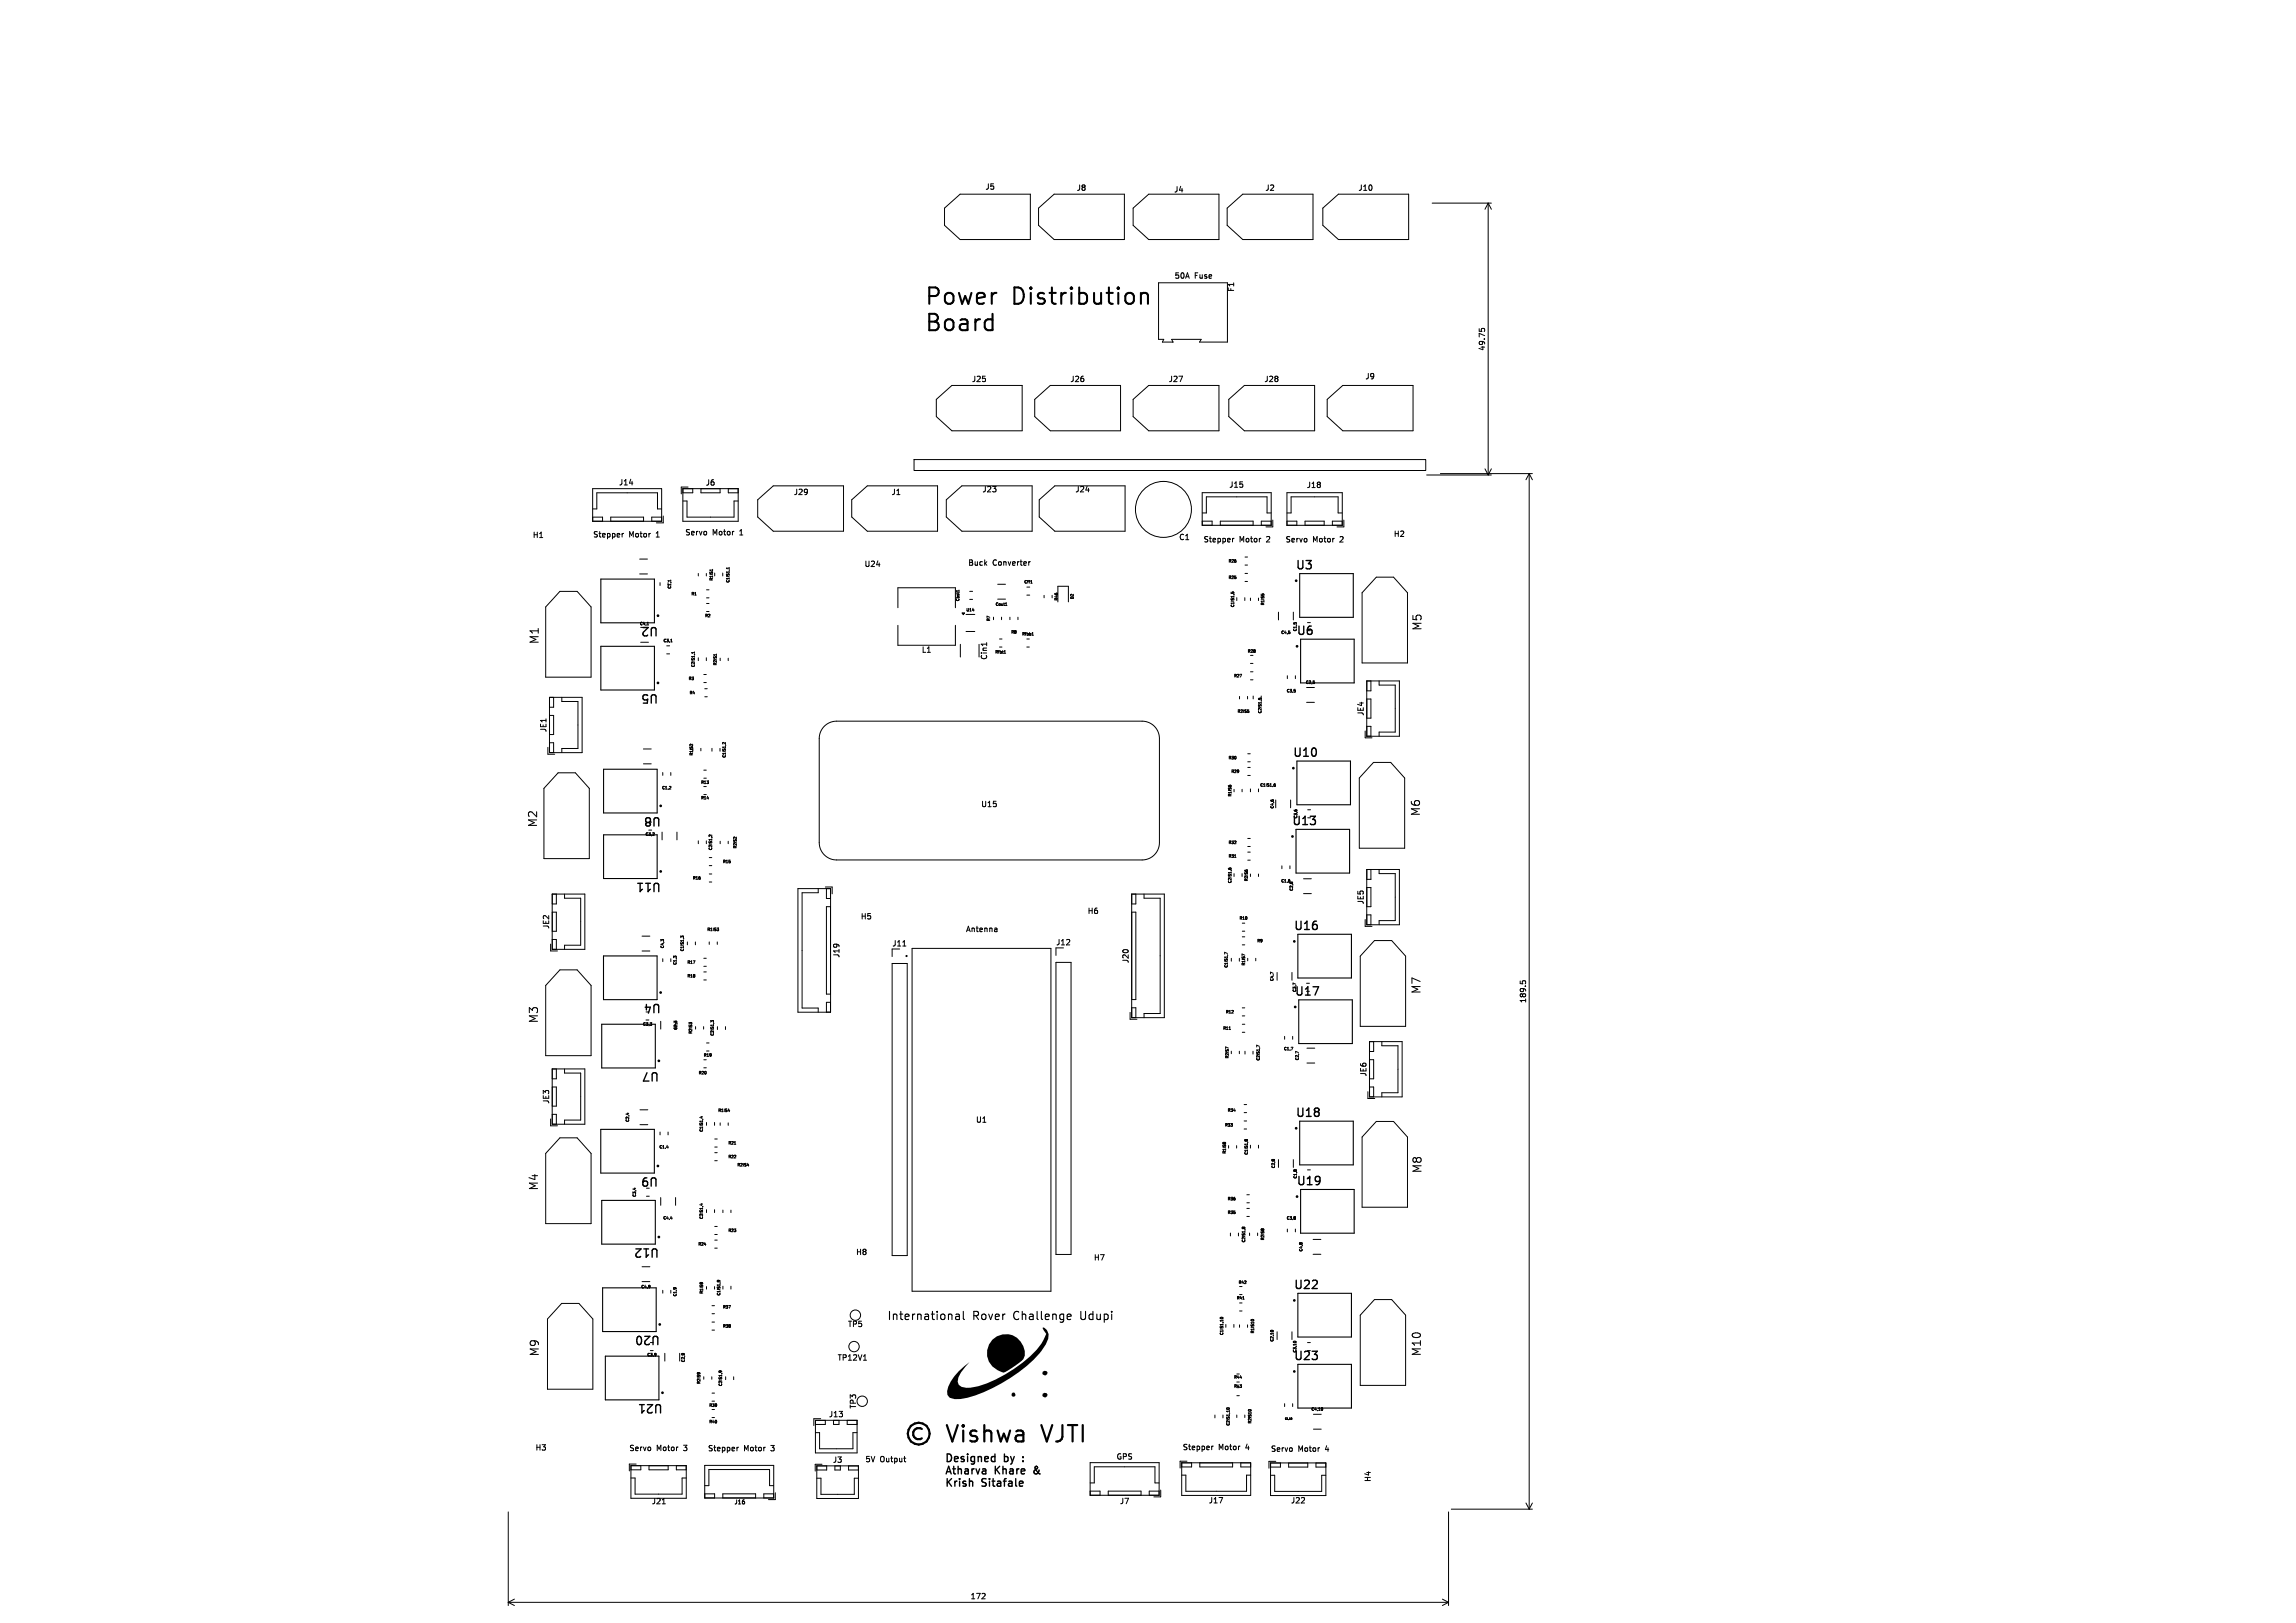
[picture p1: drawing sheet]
<svg xmlns="http://www.w3.org/2000/svg" width="420mm" height="297mm" viewBox="0 0 420 297" stroke-linecap="round" stroke-linejoin="round" font-family="sans-serif">
<defs><g id="words">
<g font-size="4.2">
<text x="169" y="56">Power</text>
<text x="185.1" y="56">Distribution</text>
<text x="169" y="60.8">Board</text>
<text x="191.1" y="264.2">VJTI</text>
</g>
<g font-size="2.1">
<text x="236.9" y="104.3">U3</text>
<text x="98.8" y="118" transform="rotate(-90 98.8 118)">M1</text>
<text x="120.5" y="114.6" transform="rotate(-180 120.5 114.6)">U2</text>
<text x="237.1" y="116.3">U6</text>
<text x="260.3" y="115.6" transform="rotate(-90 260.3 115.6)">M5</text>
<text x="120.5" y="126.9" transform="rotate(-180 120.5 126.9)">U5</text>
<text x="236.4" y="138.6">U10</text>
<text x="121" y="149.4" transform="rotate(-180 121 149.4)">U8</text>
<text x="260" y="149.5" transform="rotate(-90 260 149.5)">M6</text>
<text x="98.5" y="151.5" transform="rotate(-90 98.5 151.5)">M2</text>
<text x="236.2" y="151.1">U13</text>
<text x="121" y="161.4" transform="rotate(-180 121 161.4)">U11</text>
<text x="236.6" y="170.3">U16</text>
<text x="121" y="183.6" transform="rotate(-180 121 183.6)">U4</text>
<text x="236.7" y="182.3">U17</text>
<text x="260.1" y="182" transform="rotate(-90 260.1 182)">M7</text>
<text x="98.7" y="187.4" transform="rotate(-90 98.7 187.4)">M3</text>
<text x="120.7" y="196.1" transform="rotate(-180 120.7 196.1)">U7</text>
<text x="236.9" y="204.5">U18</text>
<text x="120.5" y="215.3" transform="rotate(-180 120.5 215.3)">U9</text>
<text x="260.3" y="214.8" transform="rotate(-90 260.3 214.8)">M8</text>
<text x="98.7" y="218" transform="rotate(-90 98.7 218)">M4</text>
<text x="237.1" y="217">U19</text>
<text x="120.7" y="228.3" transform="rotate(-180 120.7 228.3)">U12</text>
<text x="236.6" y="236">U22</text>
<text x="120.9" y="244.3" transform="rotate(-180 120.9 244.3)">U20</text>
<text x="162.2" y="241.7">International</text>
<text x="177.9" y="241.7">Rover</text>
<text x="185.6" y="241.7">Challenge</text>
<text x="198.1" y="241.7">Udupi</text>
<text x="98.8" y="248.3" transform="rotate(-90 98.8 248.3)">M9</text>
<text x="236.6" y="249">U23</text>
<text x="260.2" y="248.3" transform="rotate(-90 260.2 248.3)">M10</text>
<text x="121.4" y="256.8" transform="rotate(-180 121.4 256.8)">U21</text>
</g>
<g font-size="1.9">
<text x="172.8" y="267.7">Designed</text>
<text x="172.8" y="269.9">Atharva</text>
<text x="182" y="269.9">Khare</text>
<text x="183.7" y="267.7">by</text>
<text x="189.6" y="269.9">&amp;</text>
<text x="172.8" y="272.2">Krish</text>
<text x="179.6" y="272.2">Sitafale</text>
</g>
<g font-size="1.4">
<text x="180.1" y="34.9">J5</text>
<text x="196.8" y="35.1">J8</text>
<text x="214.7" y="35.4">J4</text>
<text x="231.3" y="35.1">J2</text>
<text x="248.4" y="35.1">J10</text>
<text x="214.8" y="51.1">50A</text>
<text x="218.5" y="51.1">Fuse</text>
<text x="225.9" y="53.5" transform="rotate(-90 225.9 53.5)">F1</text>
<text x="271.8" y="64.2" transform="rotate(-90 271.8 64.2)">49.75</text>
<text x="177.7" y="70.1">J25</text>
<text x="195.7" y="70.1">J26</text>
<text x="213.7" y="70.1">J27</text>
<text x="231.2" y="70.1">J28</text>
<text x="249.6" y="69.6">J9</text>
<text x="113.1" y="89">J14</text>
<text x="129" y="89.1">J6</text>
<text x="224.7" y="89.4">J15</text>
<text x="238.9" y="89.5">J18</text>
<text x="145.1" y="90.8">J29</text>
<text x="163" y="90.8">J1</text>
<text x="179.6" y="90.3">J23</text>
<text x="196.6" y="90.3">J24</text>
<text x="97.3" y="98.6">H1</text>
<text x="108.4" y="98.4">Stepper</text>
<text x="115.1" y="98.4">Motor</text>
<text x="120.2" y="98.4">1</text>
<text x="125.3" y="98">Servo</text>
<text x="130.4" y="98">Motor</text>
<text x="135.5" y="98">1</text>
<text x="215.6" y="99">C1</text>
<text x="220.1" y="99.3">Stepper</text>
<text x="226.7" y="99.3">Motor</text>
<text x="231.9" y="99.3">2</text>
<text x="235.1" y="99.3">Servo</text>
<text x="240.2" y="99.3">Motor</text>
<text x="245.3" y="99.3">2</text>
<text x="254.8" y="98.4">H2</text>
<text x="158" y="103.9">U24</text>
<text x="177" y="103.6">Buck</text>
<text x="181.6" y="103.6">Converter</text>
<text x="168.5" y="119.6">L1</text>
<text x="180.8" y="120.9" transform="rotate(-90 180.8 120.9)">Cin1</text>
<text x="249.6" y="131.1" transform="rotate(-90 249.6 131.1)">JE4</text>
<text x="100.1" y="134.1" transform="rotate(-90 100.1 134.1)">JE1</text>
<text x="179.4" y="147.9">U15</text>
<text x="198.8" y="167.4">H6</text>
<text x="249.6" y="165.6" transform="rotate(-90 249.6 165.6)">JE5</text>
<text x="100.6" y="170.1" transform="rotate(-90 100.6 170.1)">JE2</text>
<text x="157.3" y="168.4">H5</text>
<text x="163.1" y="173.4">J11</text>
<text x="176.6" y="170.6">Antenna</text>
<text x="193.1" y="173.2">J12</text>
<text x="153.7" y="175.4" transform="rotate(-90 153.7 175.4)">J19</text>
<text x="206.6" y="176.4" transform="rotate(-90 206.6 176.4)">J20</text>
<text x="279.3" y="183.6" transform="rotate(-90 279.3 183.6)">189.5</text>
<text x="250.1" y="197.1" transform="rotate(-90 250.1 197.1)">JE6</text>
<text x="100.6" y="202.1" transform="rotate(-90 100.6 202.1)">JE3</text>
<text x="178.4" y="205.6">U1</text>
<text x="156.5" y="229.9">H8</text>
<text x="200" y="230.9">H7</text>
<text x="155" y="243">TP5</text>
<text x="153.1" y="249.2">TP12V1</text>
<text x="156.8" y="257.9" transform="rotate(-90 156.8 257.9)">TP3</text>
<text x="151.5" y="259.5">J13</text>
<text x="97.8" y="265.6">H3</text>
<text x="115" y="265.6">Servo</text>
<text x="120.1" y="265.6">Motor</text>
<text x="125.3" y="265.6">3</text>
<text x="129.4" y="265.6">Stepper</text>
<text x="136.1" y="265.6">Motor</text>
<text x="141.3" y="265.6">3</text>
<text x="152.2" y="267.9">J3</text>
<text x="158.2" y="267.6">5V</text>
<text x="161" y="267.6">Output</text>
<text x="204.1" y="267.3">GPS</text>
<text x="216.3" y="265.4">Stepper</text>
<text x="222.9" y="265.4">Motor</text>
<text x="228.1" y="265.4">4</text>
<text x="232.4" y="265.7">Servo</text>
<text x="237.5" y="265.7">Motor</text>
<text x="242.7" y="265.7">4</text>
<text x="119.1" y="275.5">J21</text>
<text x="204.7" y="275.4">J7</text>
<text x="221" y="275.3">J17</text>
<text x="236" y="275.3">J22</text>
<text x="250.9" y="271.3" transform="rotate(-90 250.9 271.3)">H4</text>
<text x="177.5" y="292.8">172</text>
</g>
<text font-size="1" x="134.3" y="275.4">J16</text>
<g font-size=".7">
<text x="122.8" y="107.8" transform="rotate(-90 122.8 107.8)">C1,1</text>
<text x="130.5" y="106.3" transform="rotate(-90 130.5 106.3)">R1IS1</text>
<text x="133.5" y="106.7" transform="rotate(-90 133.5 106.7)">C1IS1,1</text>
<text x="187.3" y="106.8">Cff1</text>
<text x="224.7" y="103">R26</text>
<text x="224.7" y="106">R25</text>
<text x="126.4" y="109">R1</text>
<text x="128.9" y="113">R2</text>
<text x="175.5" y="110.1" transform="rotate(-90 175.5 110.1)">Cbst1</text>
<text x="176.7" y="111.9">U14</text>
<text x="181.2" y="113.7" transform="rotate(-90 181.2 113.7)">R7</text>
<text x="182.1" y="110.9">Cout1</text>
<text x="193.6" y="109.9" transform="rotate(-90 193.6 109.9)">R46</text>
<text x="196.5" y="109.7" transform="rotate(-90 196.5 109.7)">D2</text>
<text x="225.8" y="111.2" transform="rotate(-90 225.8 111.2)">C1IS1,5</text>
<text x="231.3" y="110.8" transform="rotate(-90 231.3 110.8)">R1IS5</text>
<text x="117" y="114.5">C4,1</text>
<text x="121.3" y="117.6">C3,1</text>
<text x="182" y="119.7">Rfbt1</text>
<text x="184.9" y="116">R8</text>
<text x="186.9" y="116.4">Rfbb1</text>
<text x="228.2" y="119.5">R28</text>
<text x="234.3" y="116.1">C4,5</text>
<text x="237.2" y="115.6" transform="rotate(-90 237.2 115.6)">C1,5</text>
<text x="125.9" y="124.5">R3</text>
<text x="127.1" y="122.1" transform="rotate(-90 127.1 122.1)">C2IS1,1</text>
<text x="131.2" y="121.8" transform="rotate(-90 131.2 121.8)">R2IS1</text>
<text x="225.7" y="124">R27</text>
<text x="238.8" y="125.2">C2,5</text>
<text x="126.1" y="127.1">R4</text>
<text x="226.3" y="130.5">R2IS5</text>
<text x="230.8" y="130.6" transform="rotate(-90 230.8 130.6)">C2IS1,5</text>
<text x="235.3" y="126.8">C3,5</text>
<text x="126.8" y="138.3" transform="rotate(-90 126.8 138.3)">R1IS2</text>
<text x="128.2" y="143.5">R13</text>
<text x="132.8" y="138.7" transform="rotate(-90 132.8 138.7)">C1IS1,2</text>
<text x="224.7" y="139">R30</text>
<text x="225.2" y="141.5">R29</text>
<text x="121.1" y="144.5">C1,2</text>
<text x="128.2" y="146.4">R14</text>
<text x="225.3" y="145.8" transform="rotate(-90 225.3 145.8)">R1IS6</text>
<text x="230.5" y="144">C1IS1,6</text>
<text x="233.1" y="148" transform="rotate(-90 233.1 148)">C4,6</text>
<text x="237.4" y="149.8" transform="rotate(-90 237.4 149.8)">C3,6</text>
<text x="118" y="153">C3,2</text>
<text x="130.3" y="155.6" transform="rotate(-90 130.3 155.6)">C2IS1,2</text>
<text x="134.8" y="155.3" transform="rotate(-90 134.8 155.3)">R2IS2</text>
<text x="224.7" y="154.5">R32</text>
<text x="126.7" y="161">R16</text>
<text x="132.2" y="158">R15</text>
<text x="224.7" y="157">R31</text>
<text x="225.3" y="161.7" transform="rotate(-90 225.3 161.7)">C2IS1,6</text>
<text x="228.3" y="161.3" transform="rotate(-90 228.3 161.3)">R2IS6</text>
<text x="234.3" y="161.6">C1,6</text>
<text x="236.6" y="163.1" transform="rotate(-90 236.6 163.1)">C2,6</text>
<text x="121.5" y="173.6" transform="rotate(-90 121.5 173.6)">C4,3</text>
<text x="129.3" y="170.4">R1IS3</text>
<text x="226.7" y="168.4">R10</text>
<text x="229.9" y="172.5">R9</text>
<text x="123.8" y="176.6" transform="rotate(-90 123.8 176.6)">C1,3</text>
<text x="125.1" y="174.1" transform="rotate(-90 125.1 174.1)">C1IS1,3</text>
<text x="125.7" y="176.4">R17</text>
<text x="125.7" y="178.9">R18</text>
<text x="224.6" y="177.1" transform="rotate(-90 224.6 177.1)">C1IS1,7</text>
<text x="227.8" y="176.7" transform="rotate(-90 227.8 176.7)">R1IS7</text>
<text x="233" y="179.6" transform="rotate(-90 233 179.6)">C4,7</text>
<text x="224.2" y="185.5">R12</text>
<text x="237.1" y="181.6" transform="rotate(-90 237.1 181.6)">C3,7</text>
<text x="117.6" y="187.8">C3,3</text>
<text x="123.9" y="188.5" transform="rotate(-90 123.9 188.5)">C2,3</text>
<text x="126.7" y="189.2" transform="rotate(-90 126.7 189.2)">R2IS3</text>
<text x="130.6" y="189.6" transform="rotate(-90 130.6 189.6)">C2IS1,3</text>
<text x="223.7" y="188.5">R11</text>
<text x="127.8" y="196.7">R20</text>
<text x="128.7" y="193.4">R19</text>
<text x="224.8" y="193.7" transform="rotate(-90 224.8 193.7)">R2IS7</text>
<text x="230.5" y="194.1" transform="rotate(-90 230.5 194.1)">C2IS1,7</text>
<text x="234.8" y="192.3">C1,7</text>
<text x="237.6" y="194.1" transform="rotate(-90 237.6 194.1)">C2,7</text>
<text x="131.3" y="203.6">R1IS4</text>
<text x="224.5" y="203.5">R34</text>
<text x="115.1" y="205.3" transform="rotate(-90 115.1 205.3)">C2,4</text>
<text x="128.6" y="207.2" transform="rotate(-90 128.6 207.2)">C1IS1,4</text>
<text x="133.2" y="209.5">R21</text>
<text x="224" y="206.2">R33</text>
<text x="120.6" y="210.2">C1,4</text>
<text x="133.2" y="212">R22</text>
<text x="134.8" y="213.5">R2IS4</text>
<text x="224.3" y="211.2" transform="rotate(-90 224.3 211.2)">R1IS8</text>
<text x="228.3" y="211.4" transform="rotate(-90 228.3 211.4)">C1IS1,8</text>
<text x="233.3" y="213.8" transform="rotate(-90 233.3 213.8)">C2,8</text>
<text x="237.3" y="215.7" transform="rotate(-90 237.3 215.7)">C1,8</text>
<text x="116.4" y="219.1" transform="rotate(-90 116.4 219.1)">C3,4</text>
<text x="224.5" y="219.7">R36</text>
<text x="121.3" y="223.2">C4,4</text>
<text x="128.6" y="223.1" transform="rotate(-90 128.6 223.1)">C2IS1,4</text>
<text x="133.2" y="225.5">R23</text>
<text x="224.5" y="222.2">R35</text>
<text x="227.8" y="227.4" transform="rotate(-90 227.8 227.4)">C2IS1,8</text>
<text x="231.3" y="227" transform="rotate(-90 231.3 227)">R2IS8</text>
<text x="235.3" y="223.3">C3,8</text>
<text x="127.7" y="228">R24</text>
<text x="238.3" y="229.1" transform="rotate(-90 238.3 229.1)">C4,8</text>
<text x="117.3" y="235.8">C4,9</text>
<text x="123.8" y="237.3" transform="rotate(-90 123.8 237.3)">C1,9</text>
<text x="128.7" y="236.8" transform="rotate(-90 128.7 236.8)">R1IS9</text>
<text x="131.8" y="237.1" transform="rotate(-90 131.8 237.1)">C1IS1,9</text>
<text x="132.2" y="239.5">R37</text>
<text x="226.2" y="237.9">R41</text>
<text x="226.5" y="235">R42</text>
<text x="132.2" y="243">R38</text>
<text x="223.8" y="244.4" transform="rotate(-90 223.8 244.4)">C1IS1,10</text>
<text x="229.5" y="244" transform="rotate(-90 229.5 244)">R1IS10</text>
<text x="233" y="245.5" transform="rotate(-90 233 245.5)">C2,10</text>
<text x="118.4" y="248.3">C3,9</text>
<text x="125.3" y="249.3" transform="rotate(-90 125.3 249.3)">C2,9</text>
<text x="237.2" y="247.5" transform="rotate(-90 237.2 247.5)">C3,10</text>
<text x="128.2" y="253.3" transform="rotate(-90 128.2 253.3)">R2IS9</text>
<text x="129.7" y="257.5">R39</text>
<text x="132.1" y="253.7" transform="rotate(-90 132.1 253.7)">C2IS1,9</text>
<text x="225.7" y="252.4">R44</text>
<text x="225.7" y="254">R43</text>
<text x="129.7" y="260.5">R40</text>
<text x="225" y="260.9" transform="rotate(-90 225 260.9)">C2IS1,10</text>
<text x="229" y="260.5" transform="rotate(-90 229 260.5)">R2IS10</text>
<text x="239.8" y="258.2">C4,10</text>
</g>
<text font-size=".4" x="235" y="259.8">C1,10</text>
</g></defs>
<g fill="none" stroke="#000" stroke-width=".18">
<path d="M172.8 38.1l2.8-2.6h12.9v8.3h-12.9l-2.8-2.6zM190 38.1l2.8-2.6h12.9v8.3h-12.9l-2.8-2.6zM207.3 38.1l2.8-2.6h12.9v8.3h-12.9l-2.8-2.6zM224.5 38.1l2.8-2.6h12.9v8.3h-12.9l-2.8-2.6zM242 38.1l2.8-2.6h12.9v8.3h-12.9l-2.8-2.6zM262 37.2h10.8M272.2 37.2v49.7M272.2 37.2l.6 1.1M272.2 37.2l-.6 1.1M211.9 51.8h12.6v10.8h-5.1l.3-.5h-5.4l.3 .5h-2l.3-.5h-1zM171.3 73.1l2.8-2.6h12.9v8.3h-12.9l-2.8-2.6zM189.3 73.1l2.8-2.6h12.9v8.3h-12.9l-2.8-2.6z"/>
<path d="M207.3 73.1l2.8-2.6h12.9v8.3h-12.9l-2.8-2.6zM224.8 73.1l2.8-2.6h12.9v8.3h-12.9l-2.8-2.6zM242.8 73.1l2.8-2.6h12.9v8.3h-12.9l-2.8-2.6zM270.6 60.1v.5M271 60.5v-.2l.1-.2h.4l.1 .4M108.4 89.4h12.6v6h-12.6zM108.4 93.1h.8v-2.9h11.1v2.9h.7M108.4 94.6h1.8v.8M111.7 95.4v-.8h6v.8M113.8 97.6v.7M114.1 97.6l-.3 .2M119.2 95.4v-.8h1.8v.8"/>
<path d="M121.3 94.4v1.3h-1.2M124.9 89.4h10.1v6h-10.1zM124.9 89.4h1.8v.8h-1.8zM124.9 91.7h.8v2.9h8.6v-2.9h.7M125.9 89.1h-1.3v1.3M128.2 89.4h3.5v.8h-3.5zM135 89.4h-1.8v.8h1.8M138.6 91.5l2.8-2.6h12.9v8.3h-12.9l-2.8-2.6zM155.8 91.5l2.8-2.6h12.9v8.3h-12.9l-2.8-2.6zM167.2 84.1h93.6v2h-93.6zM173.1 91.5l2.9-2.6h12.8v8.3h-12.8l-2.9-2.6zM190.1 91.5l2.9-2.6h12.8v8.3h-12.8l-2.9-2.6z"/>
<path d="M219.9 90.2h12.6v5.9h-12.6zM219.9 93.9h.8v-3h11.1v3h.7M219.9 95.4h1.8v.7M223.2 96.1v-.7h6v.7M225.5 98.5v.7M225.7 98.5l-.2 .2M232.5 95.4h-1.8v.7M232.8 95.2v1.2h-1.2M235.4 90.2h10.1v5.9h-10.1zM235.4 93.9h.8v-3h8.6v3h.7M235.4 95.4h1.8v.7M238.7 96.1v-.7h3.5v.7"/>
<path d="M245.5 95.4h-1.8v.7M245.8 95.2v1.2h-1.2M261 86.9h11.8M263.5 86.7h16.8M271.6 85.8l.6 1.1M272.8 85.8l-.6 1.1M279.7 86.7v189.5M279.7 86.7l.6 1.1M279.7 86.7l-.6 1.1M102.4 108.2h3.2l2.5 2.9v12.8h-8.3v-12.8zM117 102.3h1.4M117 105h1.4"/>
<path d="M117.2 117.5h1.4M120.7 106.6v.5M122 118.2h.5M122 119.7h.5M122.7 117.5h.3M122.7 106.1v.3M127 119.3v.3M127 119.4h-.5l.1 .1M127.7 104.9v.5M129.2 104.9v.5M129.2 107.9h.5M129.2 109.4h.5"/>
<path d="M129.2 110.4h.5M129.2 111.9h.5M130.3 104.2v.3M130.7 104.9v.5M131 119.7v.3M132.2 104.9v.5M133.4 103.8v.3M133.4 104h-.5l.1 .1M164.2 111.2v-3.6h10.6v3.6M164.2 114.4v3.7h10.6v-3.7M175.4 108v.3M175.7 117.9v2.3"/>
<path d="M176.7 112.4h1.6M176.7 115.6h1.6M177.4 108.2h.5M177.4 109.7h.5M179.1 117.9v2.3M180.5 117.6v.6M181.7 112.9v.5M182.5 106.9h1.4M182.5 109.6h1.4M182.8 116.9h.5M182.8 118.4h.5M183.2 112.9v.5"/>
<path d="M183.7 119.5h.3M183.8 119.1v.4M183.9 110.8h.3M184 110.4l.1 .4M184.7 112.9v.5M186.2 112.9v.5M187.8 116.9h.5M187.8 118.4h.5M187.8 107.4h.6M187.8 108.9h.6M188.5 102.8l-.3 .2M188.5 106.7h.3"/>
<path d="M188.8 116.2h.2M188.9 115.8v.4M191 108.9v.5M192.5 108.9v.5M193.5 110.1v-2.8h1.9v2.8M225.2 108.3v.3M225.4 108.5l.1-.2 .2 .1v.1M226.2 109.4v.5M227.7 109.4v.5M227.7 101.9h.5M227.7 103.4h.5M227.7 104.9h.5"/>
<path d="M227.7 106.4h.5M228.7 109.4v.5M228.7 119.9h.5M230.2 109.4v.5M233.9 112v1.4M236.6 112v1.4M239.2 113.9h.5M251.8 105.6h3.1l2.6 2.9v12.8h-8.3v-12.8zM100.2 136.8v1.2h1.3M100.5 127.6h6v10.1h-6zM100.5 127.6h.8v1.8h-.8M100.5 130.9h.8v3.5h-.8"/>
<path d="M100.5 135.9h.8v1.8M102.8 127.6v.8h2.9v8.6h-2.9v.7M117.7 137.1h1.4M117.7 139.8h1.4M127.7 120.4v.5M128.2 136.9v.5M128.7 123.4h.5M128.7 124.9h.5M128.9 126h.5M128.9 127.5h.5M129.2 120.4v.5M130.2 136.9v.6"/>
<path d="M131.7 136.9v.6M131.7 120.4v.5M132.7 135.9v.3l-.4-.3-.1 .2M133.2 120.4v.5M150.8 132.9a3.2 3.2 0 0 1 2.2-.9h55.9a3.2 3.2 0 0 1 3.2 3.1v19.1a3.2 3.2 0 0 1-3.2 3.2h-55.9a3.2 3.2 0 0 1-3.1-3.2v-19.1a3.2 3.2 0 0 1 .9-2.2zM226.7 127.4v.5M228.2 127.4v.5M228.2 137.9h.5M228.2 139.4h.5M228.7 121.4h.5M228.7 122.9h.5M228.7 124.4h.5"/>
<path d="M229.2 127.4v.5M230.2 127.8v.2M230.7 127.8l-.2-.1-.1 .3M230.7 127.4v.6M235.5 123.7v.5M237 123.7v.5M239 125.8h1.4M239 128.5h1.4M249.7 133.8v1.2h1.3M250 124.6h6v10.1h-6zM250 127.9h.8v3.5h-.8M250 132.9h.8v1.8"/>
<path d="M250.8 124.6v1.8h-.8M251.2 139.5h3.2l2.5 2.9v12.8h-8.3v-12.8zM252.3 124.6v.8h2.9v8.6h-2.9v.7M102.1 141.4h3.1l2.6 2.9v12.8h-8.3v-12.8zM118.7 151.9h.5M121.1 152.3v1.4M121.2 141.4v.5M122.7 141.4v.5M123.8 152.3v1.4M127.7 153.9v.5M128.7 143.9h.5M128.7 145.4h.5"/>
<path d="M128.7 140.9h.5M128.7 142.4h.5M129.2 153.9v.5M129.7 152.8v.2M129.7 156.9h.5M129.7 158.4h.5M129.7 159.9h.5M129.7 152.8h.1M130.2 152.8v.3l-.5-.3M131.7 153.9v.5M133.2 153.9v.5M224.7 158.9v.1"/>
<path d="M224.9 159l.1-.2h.2v.2M225.7 144.4v.5M225.7 159.9v.5M225.8 156.9h.3M227.2 144.4v.5M227.2 159.9v.5M228.2 140.4h.5M228.2 141.9h.5M228.2 153.4h.5M228.2 154.9h.5M228.2 155.9h.5M228.2 157.4h.5"/>
<path d="M228.7 144.4v.5M228.7 159.9v.5M230.2 144.4v.5M230.2 159.9v.5M233.1 143.6h.2v.3M233.2 143.4h.1M233.3 143.9h-.2M233.3 143.9h.1M233.4 146.4v1.4M234.5 158.4v.6M236 158.4v.6M236.1 146.4v1.4"/>
<path d="M239.2 148.2h.5M250 159.1h6v10.1h-6zM250 159.1h.8v1.8h-.8M252.3 159.1v.8h2.9v8.6h-2.9v.7M100.7 172.8v1.2h1.3M101 163.6h6v10.1h-6zM101 166.9h.8v3.5h-.8M101 171.9h.8v1.8M101.8 163.6v1.8h-.8M102.4 177.5h3.2l2.5 2.8v12.9h-8.3v-12.9zM103.3 163.6v.8h2.9v8.6h-2.9v.7M117.4 171.3h1.5"/>
<path d="M117.4 174h1.5M121.2 175.4v.6M122.7 175.4v.6M124.7 171.5l-.2-.2v.3M124.7 171.4l.1-.1 .2 .1M125.7 172.4v.5M127.2 172.4v.5M128.7 175.4h.5M128.7 176.8h.5M128.7 177.9h.5M128.7 179.3h.5M129.7 172.4v.4"/>
<path d="M129.7 161.4h.5M131.2 172.4v.4M146 162.6h5.9v22.6h-5.9zM149.7 162.6v.8h-3v21.1h3v.7M151 162.3h1.2v1.3M151.2 162.6v1.8h.7M151.9 165.9h-.7v16h.7M163.2 173.7v1.3M163.2 176.3h2.7v53.5h-2.7zM165.1 173.1h.6M166.8 173.6h25.4v62.7h-25.4zM182.2 169.8l.2 .2v.5"/>
<path d="M182.4 170.5h-.4M182.4 170.1h-.4M193.2 173.5v1.3M193.2 176.1h2.7v53.5h-2.7zM207 163.6h6v22.6h-6zM207 166.9h.8v16h-.8M207.8 163.6v1.8h-.8M209.3 163.6v.8h2.9v21.1h-2.9v.7M224.5 174.5l-.5-.2v.3M225.2 175.4v.5M226.7 175.4v.5M227.2 171.4h.5"/>
<path d="M227.2 172.9h.5M227.2 168.9h.5M227.2 170.4h.5M228.2 175.4v.4M229.7 175.4v.4M233.6 178v1.4M236.3 178v1.4M238.4 160.8h1.5M238.4 163.5h1.5M239 179.9h.5M249.7 168.3v1.2h1.3M250 162.4h.8v3.5h-.8"/>
<path d="M250 167.4h.8v1.8h-.8M251.4 172.1h3.2l2.5 2.9v12.8h-8.3v-12.8zM278.1 179.5v.5M278.5 179.9v-.2l.1-.2h.4l.1 .4M101 195.6h6v10.1h-6zM101 195.6h.8v1.8h-.8M101 198.9h.8v3.5h-.8M103.3 195.6v.8h2.9v8.6h-2.9v.7M118.2 186.7h.5M120.9 186.9v1.4M123.6 186.9v1.4M127.2 187.9v.4"/>
<path d="M128.7 187.9v.4M128.7 193.9h.5M128.7 195.4h.5M129.2 190.9h.5M129.2 192.3h.5M130.2 186.9l-.2-.2v.4M130.2 186.8l.1-.1 .2 .1M131.2 187.9v.5M132.7 187.9v.5M151.9 183.4h-.7v1.8M206.7 185.3v1.2h1.3M207 184.4h.8v1.8"/>
<path d="M224.8 188.4h.3M225.2 192.4v.4M226.7 192.4v.4M227.2 184.4h.5M227.2 187.4h.5M227.2 188.9h.5M227.2 185.9h.5M227.7 192.4v.5M229.2 192.4v.5M230.4 191.5l-.5-.2v.3M235 189.7v.5M236.5 189.7v.5"/>
<path d="M239.1 191.8h1.4M239.1 194.5h1.4M250.2 199.8v1.2h1.3M250.5 190.6h6v10.1h-6zM250.5 193.9h.8v3.5h-.8M250.5 198.9h.8v1.8M251.3 190.6v1.8h-.8M252.8 190.6v.8h2.9v8.6h-2.9v.7M100.7 204.8v1.2h1.3M101 203.9h.8v1.8M102.4 208.2h3.2l2.5 2.9v12.8h-8.3v-12.8zM117.1 203.1h1.4"/>
<path d="M117.1 205.8h1.4M118.2 218.9h.6M120.7 207.2v.5M120.9 219.1v1.5M122.2 207.2v.5M123.6 219.1v1.5M128.2 204.4h.3M128.4 204.3v.3M129.2 205.4v.5M130.7 205.4v.5M130.7 208.4h.5M130.7 209.9h.5"/>
<path d="M130.7 210.9h.5M130.7 212.4h.5M131.7 205.5v.4M133.2 205.5v.4M134.3 209.4h.3M224.7 209.6v.5M226.2 209.6v.5M227.6 202.1h.4M227.6 203.6h.4M227.6 205.1h.4M227.6 206.6h.4M227.9 208.6l-.1-.1-.1 .2"/>
<path d="M227.9 208.6l.2-.1 .1 .2M227.9 208.6v.1M228.1 218.6h.4M228.7 209.6v.5M230.2 209.6v.5M233.9 212.2v1.4M236.6 212.2v1.4M239.2 214.1h.5M251.8 205.2h3.1l2.6 2.9v12.8h-8.3v-12.8zM102.7 238.5h3.2l2.5 2.9v12.8h-8.3v-12.8zM117.4 231.8h1.5M117.4 234.5h1.5"/>
<path d="M121.2 236.1v.5M122.7 236.1v.5M128.2 220.3h.3M128.4 220.3v.3M129.2 221.4v.5M129.2 235.4v.5M130.2 238.9h.5M130.7 221.4v.5M130.7 235.4v.5M130.7 226.9h.5M130.7 228.4h.5M130.7 224.4h.5"/>
<path d="M130.7 225.9h.5M131.4 234.3h.1M131.5 234.3h.1M131.5 234.3v.2M131.7 234.4h.1M131.7 234.4l-.4-.1-.1 .2M132.2 221.4v.5M132.2 235.4v.5M133.7 221.4v.5M133.7 235.4v.5M225.1 225.6v.6M226.5 225.6v.6"/>
<path d="M226.7 235.4h.5M226.7 236.9h.5M226.7 238.4h.5M226.7 239.9h.5M227.3 224.6l-.1 .2M227.3 224.6h.1M227.3 237.7h.3M227.3 224.6l.1 .1M227.4 224.7l.2-.1 .1 .2M227.4 224.7v.1M228.1 220.1h.4M228.1 221.1h.4"/>
<path d="M228.1 222.6h.4M228.6 225.6v.5M230 225.6v.5M235.5 224.9v.5M237 224.9v.5M240.2 226.8h1.4M240.2 229.5h1.4M251.4 237.8h3.2l2.5 2.9v12.8h-8.3v-12.8zM119 247.2h.5M121.6 247.6v1.5M124.3 247.6v1.5M128.7 251.9v.5"/>
<path d="M130.2 251.9v.5M130.2 243.4h.5M130.2 254.9h.5M130.2 256.4h.5M130.2 241.9h.5M130.2 240.4h.5M130.2 257.9h.5M130.2 259.4h.5M131.7 250.9h.1M131.8 250.9v.2M131.8 250.9l.2 .1M131.8 250.9h-.2l-.1 .2"/>
<path d="M132.7 251.9v.6M134.2 251.9v.6M149.2 259.9h7.6v6h-7.6zM150.1 259.6h-1.2v1.3M151 259.9v.8h-1.8M152.5 259.9v.8h1v-.8M155 259.9v.8h1.8M157.9 248.9h.6M222.2 258.9v.6M223.2 241.3l.2-.3 .3 .1v.2M223.7 258.9v.6M224.2 242.4v.5"/>
<path d="M224.4 257.8l.2-.2 .2 .1 .1 .1M225.7 242.4v.5M226.2 258.9v.5M226.2 251.4h.5M226.2 252.9h.5M226.2 255.4h.5M226.7 242.4v.5M227.7 258.9v.5M228.2 242.4v.5M228.4 258h.1M228.4 258h.4M228.9 241.5h.1"/>
<path d="M228.9 241.5h.4M232.4 243.5h.5M233.6 243.7v1.4M235 256.9v.5M236.3 259.5h.1M236.3 259.5v.2M236.3 243.7v1.4M236.5 256.9v.5M236.6 245.5h.4M239.2 245.7h.5M240.3 258.8h1.4M241.9 257.6v.5"/>
<path d="M93 276.7v17.1M115.4 268.2h10.1v6h-10.1zM115.4 270.5h.8v2.9h8.6v-2.9h.7M116.4 267.9h-1.3v1.3M117.2 268.2v.8h-1.8M118.7 268.2v.8h3.5v-.8M121.1 275.2h.6M123.7 268.2v.8h1.8M128.9 268.2h12.6v5.9h-12.6zM128.9 271.9h.8v-3h11.1v3h.7M128.9 273.4h1.8v.7M132.2 274.1v-.7h6v.7"/>
<path d="M134.8 264.8v.7M135.1 264.8l-.3 .2M141.5 273.4h-1.8v.7M141.8 273.2v1.2h-1.2M149.2 262.2h.7v2.9h6.1v-2.9h.8M149.4 268.2h7.6v6h-7.6zM149.4 270.5h.8v3h6.1v-3h.7M150.4 268h-1.3v1.2M151.2 268.3v.7h-1.8M152.7 268.3v.7h1v-.7M155.2 268.3v.7h1.8M165.3 266.8h.4"/>
<path d="M165.6 267.5h.1M199.4 267.7h12.6v5.9h-12.6zM199.4 271.4h.8v-3h11.1v3h.7M199.4 272.9h1.8v.7h-1.8M202.7 272.9h6v.7h-6zM210.2 272.9h1.8v.7h-1.8zM212.3 272.7v1.2h-1.2M216.2 267.7h12.6v6h-12.6zM216.2 269.9h.7v3h11.1v-3h.8M217.1 267.4h-1.2v1.2M218 267.7v.7h-1.8M219.5 267.7v.7h6v-.7"/>
<path d="M221.6 264.6v.7M221.9 264.6l-.3 .2M227 267.7v.7h1.8M232.4 267.7h10.1v6h-10.1zM232.4 270h.8v2.9h8.6v-2.9h.7M233.4 267.4h-1.3v1.3M234.2 267.7v.8h-1.8M235.7 267.7v.8h3.5v-.8M240.3 261.5h1.4M240.7 267.7v.8h1.8M265 276.7v17.1M265.5 276.2h14.8"/>
<path d="M279.1 275l.6 1.2M280.3 275l-.6 1.2M93 293.2h172M93 293.2l1.1 .6M94.1 292.6l-1.1 .6M263.8 292.6l1.2 .6M265 293.2l-1.2 .6"/>
<circle cx="212.8" cy="93.2" r="5.1"/>
<circle cx="156.2" cy="246.4" r=".95"/>
<circle cx="156.5" cy="240.7" r=".95"/>
<circle cx="157.7" cy="256.4" r=".95"/>
</g>
<g fill="none" stroke="#000" stroke-width=".25">
<path d="M116.7 161.6h.8M117 257h.9M187.1 267.3v.2M187.1 266.6v.1"/>
<circle cx="120.4" cy="112.7" r=".12"/>
<circle cx="237.1" cy="106.3" r=".12"/>
<circle cx="237.3" cy="118.3" r=".12"/>
<circle cx="120.4" cy="125" r=".12"/>
<circle cx="120.9" cy="159.5" r=".12"/>
<circle cx="120.9" cy="147.5" r=".13"/>
<circle cx="236.4" cy="153.1" r=".12"/>
<circle cx="236.6" cy="140.6" r=".12"/>
<circle cx="236.8" cy="172.3" r=".12"/>
<circle cx="120.5" cy="194.1" r=".12"/>
<circle cx="120.8" cy="181.6" r=".12"/>
<circle cx="236.9" cy="184.3" r=".12"/>
<circle cx="120.3" cy="213.4" r=".12"/>
<circle cx="237.1" cy="206.5" r=".12"/>
<circle cx="237.3" cy="219" r=".13"/>
<circle cx="120.5" cy="226.4" r=".13"/>
<circle cx="236.8" cy="238" r=".12"/>
<circle cx="120.7" cy="242.4" r=".13"/>
<circle cx="121.2" cy="254.9" r=".13"/>
<circle cx="236.8" cy="251" r=".12"/>
</g>
<g fill="none" stroke="#000" stroke-width=".2">
<path d="M109.9 106h9.8v8h-9.8zM109.9 118.3h9.8v8h-9.8zM237.7 105h9.8v8h-9.8zM237.9 117h9.8v8h-9.8zM237.2 139.3h9.8v8h-9.8zM110.4 140.8h9.8v8h-9.8zM110.4 152.8h9.8v8h-9.8zM237.1 151.8h9.8v8h-9.8zM110.4 174.9h9.8v8h-9.8zM237.4 171h9.8v8h-9.8zM110.1 187.4h9.8v8h-9.8zM237.6 183h9.8v8h-9.8z"/>
<path d="M109.9 206.7h9.8v8h-9.8zM110.1 219.7h9.8v8h-9.8zM237.7 205.2h9.8v8h-9.8zM237.9 217.7h9.8v8h-9.8zM110.2 235.7h9.8v8h-9.8zM176.2 240v1.3l.2 .2M237.4 236.7h9.8v8h-9.8zM110.7 248.2h9.8v8h-9.8zM174.9 240.5h.5l.1 1M175.5 240.8l-.5 .1a.29 .29 0 0 0-.2 .3 .29 .29 0 0 0 .2 .3l.5-.1M195.4 240.5h.5v.3l-.7 .2M195.9 241.4l-.5 .1"/>
<path d="M237.4 249.7h9.8v8h-9.8z"/>
<circle cx="165.8" cy="174.9" r=".1"/>
</g>
<path d="M181.3 58.4l.3 .2M181.6 57.4v3M207.1 53.7l.3 .5v.8l-.3 .5M208.7 53.9a.74 .74 0 0 1 1.3 .1v1.6M208.7 53.6v2M181.6 60.3l-.3 .1" fill="none" stroke="#000" stroke-width=".38"/>
<g fill="none" stroke="#000" stroke-width=".4">
<path d="M168.6 261.5a1.03 1.03 0 0 0-1.6 .9 1.03 1.03 0 0 0 1.6 .8M173.2 260.8l1 3 1-3M176.2 260.8v.3M176.2 261.8v2M176.2 260.8l-.1 .1 .1 .2M176.2 260.8l.1 .1-.1 .2M178.6 261.9l-.7-.1-.3 .1-.1 .3 .1 .4 1 .3 .2 .3-.2 .4-.3 .2h-.5l-.3-.2M180.1 262.1a.74 .74 0 0 1 1.2 .1v1.6M180.1 260.8v3M182.5 261.8l.6 2 .5-1.4 .6 1.4 .6-2M185.9 261.9l.3-.1h.6l.3 .1 .1 .3v1.6M187.2 262.5l-.3 .1h-.7a.59 .59 0 0 0-.4 .6 .59 .59 0 0 0 .4 .6h.7l.3-.2"/>
<circle cx="168.1" cy="262.4" r="2"/>
</g>
<path d="M176 112.2h.4l-.2 .3z" fill="#000" stroke="#000" stroke-width=".18"/>
<path d="M181.5 245.2a3.5 3.5 0 0 1 4-.7 3.5 3.5 0 0 1 2 3.6 3.3 3.3 0 0 1-1.8 1.8l-1.3 .9a1.1 1.1 0 0 1-1.6 .1 3.5 3.5 0 0 1-1.3-5.7zM185.1 255l.2-.2 .3 .1 .1 .5-.2 .2h-.3l-.2-.2zM175.4 250.9l1.9-1.6a6.1 6.1 0 0 0-2.1 3.5l.2 .6a3.7 3.7 0 0 0 3.5 .3 24.2 24.2 0 0 0 11.6-7.8l.9-1.8-.7-1 .1-.2a1.56 1.56 0 0 1 .9 2.1 14 14 0 0 1-5.4 6.1 27.3 27.3 0 0 1-10.6 4.9h-1.1l-.8-.2-.5-.6a4.3 4.3 0 0 1 1.2-3.3zM190.7 251l.4-.1h.3l.2 .2v.3l-.5 .3-.3-.2-.1-.1zM190.7 255l.4-.1h.3l.2 .3v.3l-.5 .2-.3-.1-.1-.2z" fill="#000"/>
<use href="#words"/>
</svg>
